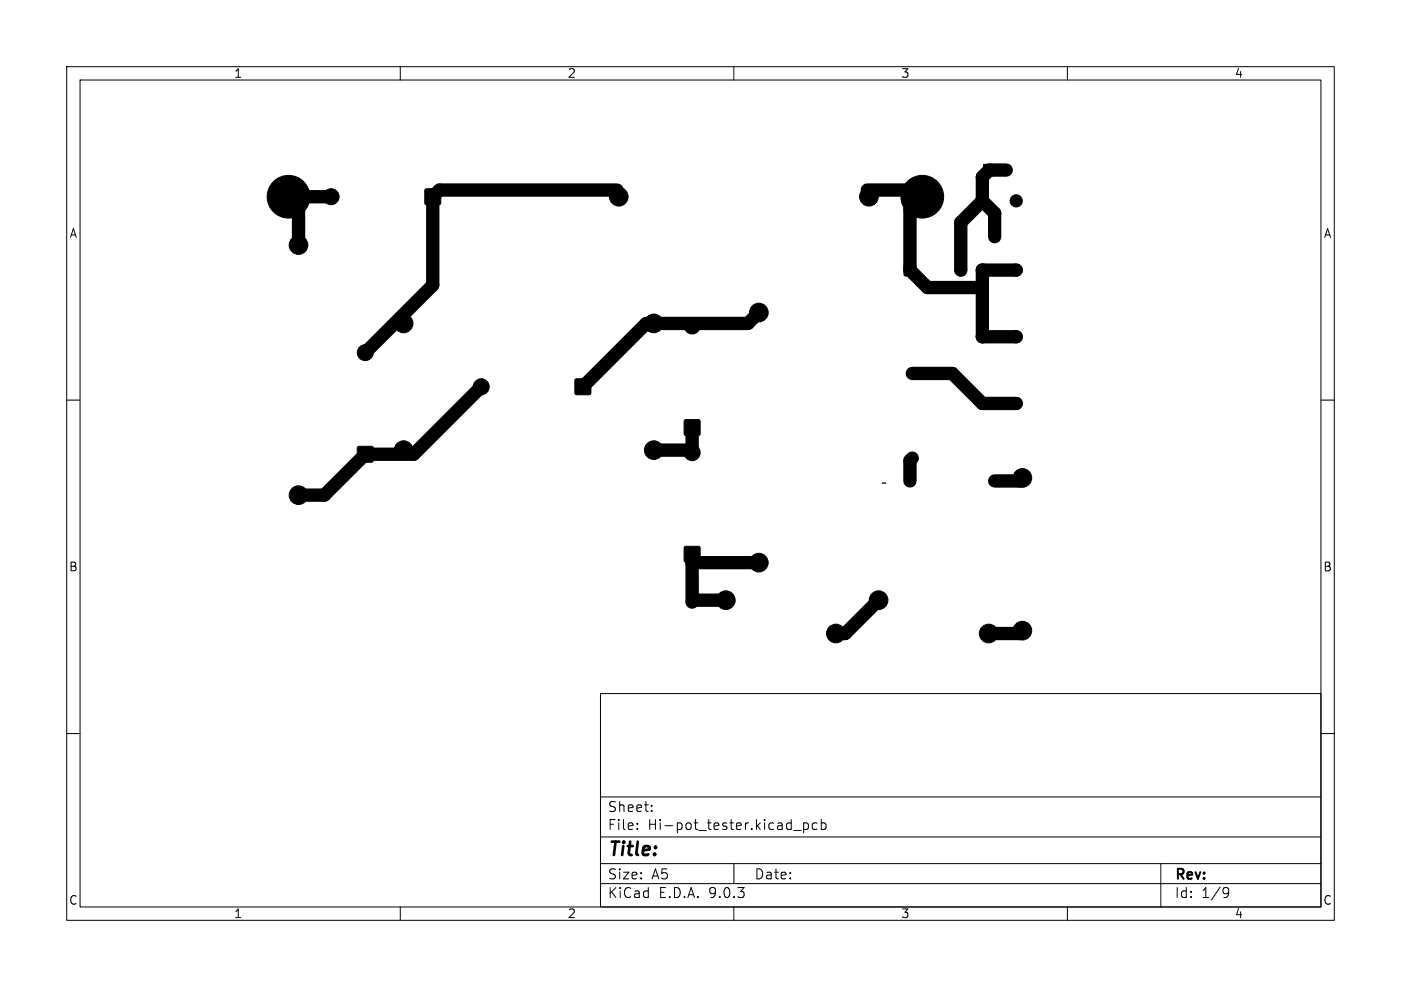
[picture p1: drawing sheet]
<svg xmlns="http://www.w3.org/2000/svg" width="210mm" height="148mm" viewBox="0 0 210 148" stroke-linecap="round" stroke-linejoin="round" font-family="sans-serif">
<defs><g id="words">
<text font-size="2.8" x="91" y="128.9">Title:</text>
<g font-size="2.1">
<text x="91" y="124.7">File:</text>
<text x="91" y="122">Sheet:</text>
<text x="97.1" y="124.7">Hi-pot_tester.kicad_pcb</text>
<text x="91" y="134.9">KiCad</text>
<text x="91" y="132.1">Size:</text>
<text x="97.7" y="132.1">A5</text>
<text x="98.7" y="134.9">E.D.A.</text>
<text x="106.3" y="134.9">9.0.3</text>
<text x="113" y="132.1">Date:</text>
<text x="176" y="132.3">Rev:</text>
<text x="176" y="134.9">Id:</text>
<text x="180.1" y="134.9">1/9</text>
</g>
<g font-size="1.8">
<text x="35" y="11.9">1</text>
<text x="85" y="11.9">2</text>
<text x="135" y="11.9">3</text>
<text x="185" y="11.9">4</text>
<text x="10.3" y="35.9">A</text>
<text x="198.4" y="35.9">A</text>
<text x="10.3" y="85.9">B</text>
<text x="198.3" y="85.9">B</text>
<text x="10.3" y="135.9">C</text>
<text x="35" y="137.9">1</text>
<text x="85" y="137.9">2</text>
<text x="135" y="137.9">3</text>
<text x="185" y="137.9">4</text>
<text x="198.3" y="135.9">C</text>
</g>
</g></defs>
<g fill="none" stroke="#000" stroke-width=".15">
<path d="M10 10h190v128h-190zM12 12h186v124h-186zM60 10v2M110 10v2M160 10v2M10 60h2M198 60h2M10 110h2M90 104h108v32h-108zM90 119.5h108M198 110h2M60 136v2"/>
<path d="M90 132.5h108M90 129.5h108M90 125.5h108M95.5 124.2v.2M95.5 123.5v.1M97.7 121.5v.2M97.7 120.8v.1M110 136v2M110 129.5v3M119 124.5h1.1M120.5 123.4v1.5M120.5 123.5l.4-.1 .3 .3v.4l-.2 .2h-.5"/>
<path d="M122.5 123.5l-.5-.1-.3 .3v.4l.2 .2h.6M123.1 123.5l.4-.1 .3 .3v.4l-.1 .2h-.6M123.1 122.9v1.5M160 136v2M174 129.5v6.5M183.6 133.1h.3l.2 .1a.99 .99 0 0 1-.4 1.4h-.2M184.2 133.7l-.3 .3h-.3"/>
</g>
<path d="M132.2 72.4h.6" fill="none" stroke="#000" stroke-width=".2"/>
<g fill="#000" stroke="#000" stroke-width=".15">
<path d="M63.7 28.4h2.3v2.2h-2.3zM135.6 39.7h1.6v1.6h-1.6zM147.4 24.6h1.7v1.8h-1.7zM86.2 56.9h2.3v2.2h-2.3zM53.6 67h2.3v2.2h-2.3zM102.6 63h2.3v2.2h-2.3zM102.6 82h2.3v2.2h-2.3zM102.9 86.9h1.7v1.7h-1.7z"/>
<circle cx="40.9" cy="29.5" r=".4"/>
<circle cx="41.6" cy="27.8" r=".4"/>
<circle cx="41.6" cy="31.2" r=".4"/>
<circle cx="43.2" cy="29.5" r="3.2"/>
<circle cx="43.3" cy="31.9" r=".4"/>
<circle cx="43.3" cy="27.1" r=".4"/>
<circle cx="44.7" cy="36.7" r="1.4"/>
<circle cx="44.9" cy="27.8" r=".4"/>
<circle cx="44.9" cy="31.2" r=".4"/>
<circle cx="45.7" cy="29.5" r=".4"/>
<circle cx="49.6" cy="29.5" r="1.2"/>
<circle cx="92.8" cy="29.5" r="1.4"/>
<circle cx="130.2" cy="29.5" r="1.4"/>
<circle cx="135.9" cy="29.5" r=".4"/>
<circle cx="136.4" cy="35.5" r=".8"/>
<circle cx="136.6" cy="27.8" r=".4"/>
<circle cx="136.6" cy="31.2" r=".4"/>
<circle cx="138.2" cy="29.5" r="3.2"/>
<circle cx="138.3" cy="31.9" r=".4"/>
<circle cx="138.3" cy="27.1" r=".4"/>
<circle cx="139.9" cy="27.8" r=".4"/>
<circle cx="139.9" cy="31.2" r=".4"/>
<circle cx="140.6" cy="29.5" r=".4"/>
<circle cx="147.2" cy="30.1" r=".91"/>
<circle cx="149.1" cy="35.5" r=".8"/>
<circle cx="150.8" cy="25.5" r=".85"/>
<circle cx="152.3" cy="30.1" r=".91"/>
<circle cx="54.7" cy="52.9" r="1.2"/>
<circle cx="60.5" cy="48.5" r="1.4"/>
<circle cx="72.1" cy="58" r="1.2"/>
<circle cx="98" cy="48.5" r="1.4"/>
<circle cx="103.7" cy="48.9" r="1.2"/>
<circle cx="113.7" cy="46.9" r="1.4"/>
<circle cx="136.7" cy="56" r=".8"/>
<circle cx="144" cy="40.5" r=".9"/>
<circle cx="147.2" cy="50.5" r=".91"/>
<circle cx="147.2" cy="40.5" r=".91"/>
<circle cx="152.3" cy="50.5" r=".91"/>
<circle cx="152.3" cy="40.5" r=".91"/>
<circle cx="44.7" cy="74.2" r="1.4"/>
<circle cx="60.5" cy="67.5" r="1.4"/>
<circle cx="98" cy="67.5" r="1.4"/>
<circle cx="103.7" cy="67.9" r="1.2"/>
<circle cx="136.4" cy="72.1" r=".8"/>
<circle cx="136.7" cy="68.7" r=".8"/>
<circle cx="147.2" cy="60.5" r=".91"/>
<circle cx="149.1" cy="72.1" r=".8"/>
<circle cx="152.3" cy="60.5" r=".91"/>
<circle cx="153.2" cy="71.7" r="1.4"/>
<circle cx="103.7" cy="90.3" r=".85"/>
<circle cx="108.8" cy="90" r="1.4"/>
<circle cx="113.7" cy="84.4" r="1.4"/>
<circle cx="125.3" cy="95" r="1.4"/>
<circle cx="131.7" cy="90" r="1.4"/>
<circle cx="148.2" cy="95" r="1.4"/>
<circle cx="153.3" cy="94.6" r="1.4"/>
</g>
<g fill="none" stroke="#000" stroke-width="2">
<path d="M49.6 29.5h-6.4l1.5 1.5v5.8M92.5 28.5h-26.6l-1 1v13.3l-10.2 10.1M130 28.5h7.2l1 1-1.8 1.9v9.1l2.6 2.6h8.2M147.2 30.1l-3.2 3.3v7.1M147.2 30.1l1.9 1.9v3.5M150.8 25.5h-2.5l-1.1 1v3.6M72.1 58l-10.1 10.1h-7.3l-6.1 6.2h-3.9M113.7 46.9l-1.6 1.6h-15.2l-9.5 9.5M136.7 56h6.1l4.4 4.5h5.1M152.3 40.5h-5.1v10h5.1M103.7 64.1v3.8l-.3-.4h-5.4M136.7 68.7l-.3 .4v3"/>
<path d="M153.2 71.7l-.4 .4h-3.7M103.7 83.1v7.2l.3-.3h4.8M113.7 84.4h-9.8l-.2 .1M131.7 90l-5 5h-1.4M153.2 94.6l-.4 .4h-4.6"/>
</g>
<use href="#words"/>
</svg>
